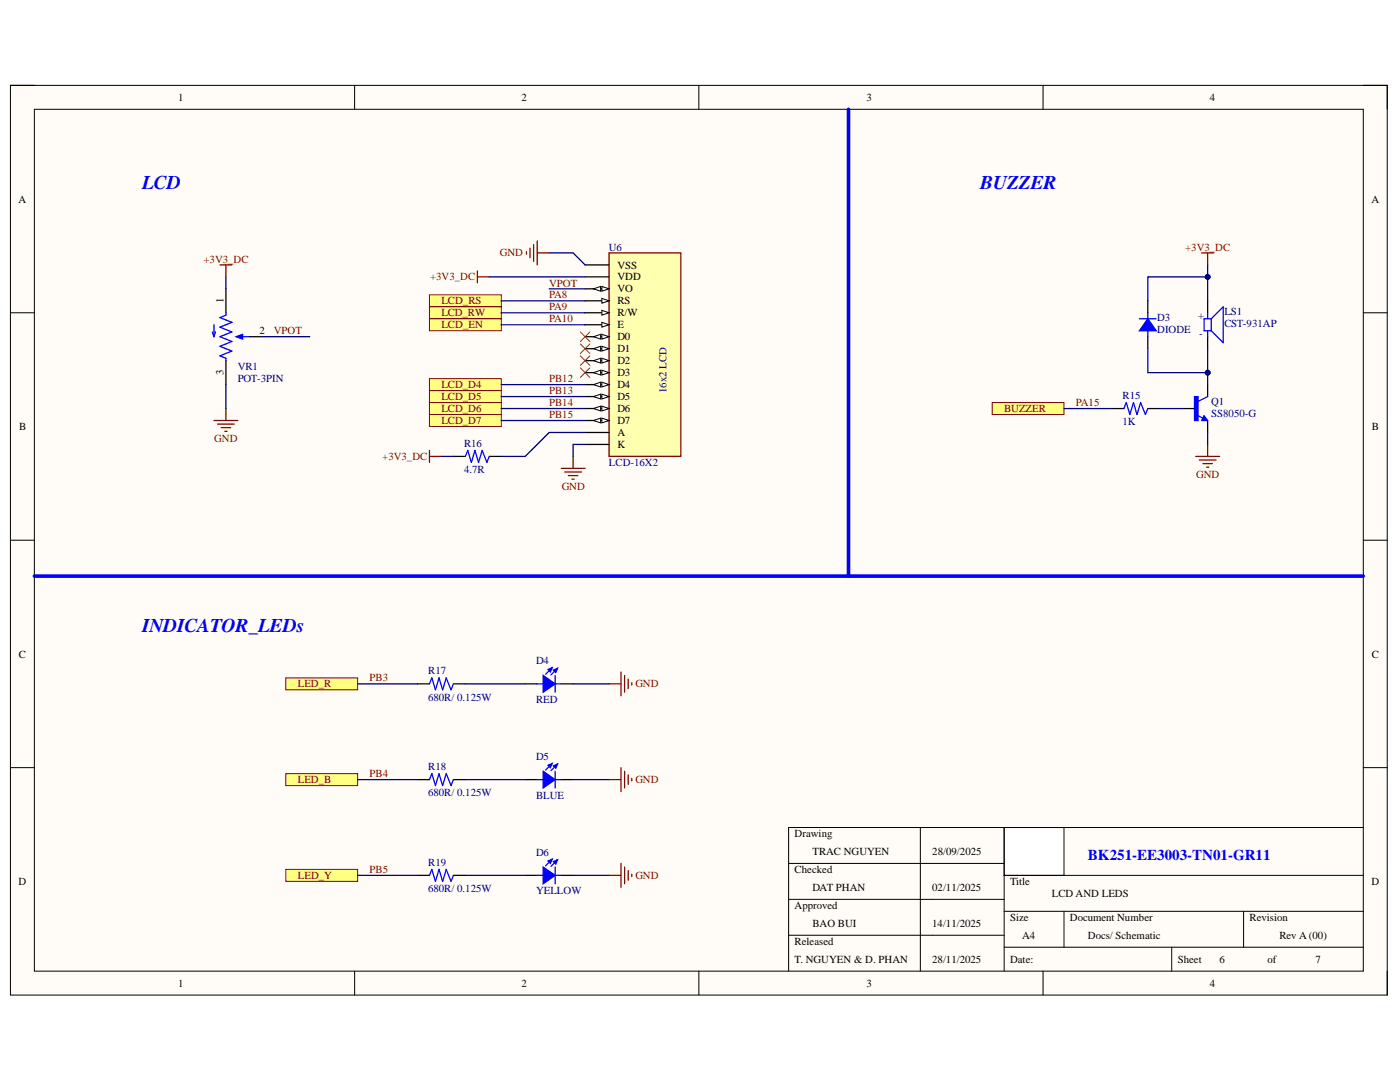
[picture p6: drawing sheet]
<svg xmlns="http://www.w3.org/2000/svg" width="279mm" height="216mm" viewBox="0 0 279 216" stroke-linecap="round" stroke-linejoin="round" font-family="sans-serif">
<defs><g id="words">
<g font-size="3.9" fill="#00f">
<text x="28.4" y="37.7">LCD</text>
<text x="195.6" y="37.7">BUZZER</text>
<text x="28.4" y="126">INDICATOR_LEDs</text>
</g>
<text font-size="3" fill="#00f" x="217.1" y="171.6">BK251-EE3003-TN01-GR11</text>
<g font-size="2.2">
<text x="35.6" y="20.1">1</text>
<text x="104.1" y="20.1">2</text>
<text x="172.9" y="20.1">3</text>
<text x="241.5" y="20.1">4</text>
<text x="3.7" y="40.4">A</text>
<text x="273.7" y="40.4">A</text>
<text x="123.2" y="53.6">VSS</text>
<text x="123.2" y="55.9">VDD</text>
<text x="123.2" y="58.4">VO</text>
<text x="44.6" y="60.5" transform="rotate(-90 44.6 60.5)">1</text>
<text x="123.2" y="60.7">RS</text>
<text x="123.2" y="63.1">R/W</text>
<text x="123.2" y="65.5">E</text>
<text x="51.8" y="66.7">2</text>
<text x="123.2" y="67.9">D0</text>
<text x="123.2" y="70.3">D1</text>
<text x="44.6" y="74.8" transform="rotate(-90 44.6 74.8)">3</text>
<text x="123.2" y="72.7">D2</text>
<text x="123.2" y="75.1">D3</text>
<text x="123.2" y="77.5">D4</text>
<text x="123.2" y="79.9">D5</text>
<text x="123.2" y="82.2">D6</text>
<text x="3.8" y="85.8">B</text>
<text x="123.2" y="87">A</text>
<text x="123.2" y="89.4">K</text>
<text x="123.2" y="84.6">D7</text>
<text x="273.8" y="85.8">B</text>
<text x="3.8" y="131.2">C</text>
<text x="273.8" y="131.2">C</text>
<text x="158.6" y="167">Drawing</text>
<text x="162.1" y="170.6">TRAC NGUYEN</text>
<text x="186.1" y="170.6">28/09/2025</text>
<text x="3.7" y="176.6">D</text>
<text x="158.6" y="174.2">Checked</text>
<text x="162.1" y="177.8">DAT PHAN</text>
<text x="186.1" y="177.8">02/11/2025</text>
<text x="201.6" y="176.6">Title</text>
<text x="209.9" y="179">LCD AND LEDS</text>
<text x="273.7" y="176.6">D</text>
<text x="158.6" y="181.4">Approved</text>
<text x="162.1" y="184.9">BAO BUI</text>
<text x="186.1" y="184.9">14/11/2025</text>
<text x="201.6" y="183.8">Size</text>
<text x="213.5" y="183.8">Document Number</text>
<text x="249.4" y="183.8">Revision</text>
<text x="158.6" y="188.5">Released</text>
<text x="204" y="187.3">A4</text>
<text x="217.1" y="187.3">Docs/ Schematic</text>
<text x="255.3" y="187.3">Rev A(00)</text>
<text x="35.6" y="196.9">1</text>
<text x="104.1" y="196.9">2</text>
<text x="158.6" y="192.1">T. NGUYEN &amp; D. PHAN</text>
<text x="172.9" y="196.9">3</text>
<text x="186.1" y="192.1">28/11/2025</text>
<text x="201.6" y="192.1">Date:</text>
<text x="235.1" y="192.1">Sheet</text>
<text x="241.5" y="196.9">4</text>
<text x="243.4" y="192.1">6</text>
<text x="252.9" y="192.1">of</text>
<text x="262.5" y="192.1">7</text>
</g>
<g font-size="2.2" fill="#800000">
<text x="40.6" y="52.4">+3V3_DC</text>
<text x="99.8" y="51.2">GND</text>
<text x="236.5" y="50">+3V3_DC</text>
<text x="85.8" y="55.9">+3V3_DC</text>
<text x="109.6" y="57.2">VPOT</text>
<text x="109.6" y="59.5">PA8</text>
<text x="88.1" y="60.7">LCD_RS</text>
<text x="88.1" y="63.1">LCD_RW</text>
<text x="88.1" y="65.5">LCD_EN</text>
<text x="109.6" y="61.9">PA9</text>
<text x="109.6" y="64.3">PA10</text>
<text x="54.7" y="66.7">VPOT</text>
<text x="88.1" y="77.5">LCD_D4</text>
<text x="109.6" y="76.3">PB12</text>
<text x="88.1" y="79.9">LCD_D5</text>
<text x="88.1" y="82.2">LCD_D6</text>
<text x="109.6" y="78.6">PB13</text>
<text x="109.6" y="81">PB14</text>
<text x="109.6" y="83.4">PB15</text>
<text x="200.4" y="82.2">BUZZER</text>
<text x="214.7" y="81">PA15</text>
<text x="42.8" y="88.2">GND</text>
<text x="88.1" y="84.6">LCD_D7</text>
<text x="76.3" y="91.8">+3V3_DC</text>
<text x="238.7" y="95.4">GND</text>
<text x="112.1" y="97.8">GND</text>
<text x="59.4" y="137.2">LED_R</text>
<text x="73.8" y="136">PB3</text>
<text x="126.8" y="137.2">GND</text>
<text x="73.8" y="155.1">PB4</text>
<text x="59.4" y="156.3">LED_B</text>
<text x="126.8" y="156.3">GND</text>
<text x="59.4" y="175.4">LED_Y</text>
<text x="73.8" y="174.2">PB5</text>
<text x="126.8" y="175.4">GND</text>
</g>
<g font-size="2.2" fill="#000080">
<text x="121.5" y="50">U6</text>
<text x="231" y="64.1">D3</text>
<text x="239.1" y="63.6">+</text>
<text x="244.3" y="62.9">LS1</text>
<text x="244.3" y="65.3">CST-931AP</text>
<text x="231" y="66.5">DIODE</text>
<text x="239.3" y="67.2">-</text>
<text x="47.5" y="73.9">VR1</text>
<text x="47.5" y="76.3">POT-3PIN</text>
<text x="133" y="78.4" transform="rotate(-90 133 78.4)">16x2 LCD</text>
<text x="224" y="79.6">R15</text>
<text x="241.7" y="80.8">Q1</text>
<text x="241.7" y="83.2">SS8050-G</text>
<text x="92.6" y="89.2">R16</text>
<text x="224" y="84.9">1K</text>
<text x="92.6" y="94.4">4.7R</text>
<text x="121.5" y="93">LCD-16X2</text>
<text x="85.5" y="134.5">R17</text>
<text x="107" y="132.5">D4</text>
<text x="85.5" y="139.8">680R/ 0.125W</text>
<text x="107" y="140.3">RED</text>
<text x="85.5" y="153.6">R18</text>
<text x="107" y="151.6">D5</text>
<text x="85.5" y="158.9">680R/ 0.125W</text>
<text x="107" y="159.4">BLUE</text>
<text x="85.5" y="172.8">R19</text>
<text x="107" y="170.8">D6</text>
<text x="85.5" y="178">680R/ 0.125W</text>
<text x="107" y="178.5">YELLOW</text>
</g>
</g></defs>
<path d="M2.1 17h274.8v181.6h-274.8z" fill-rule="evenodd" fill="#fffcf8"/>
<path d="M2.1 17h274.8v181.6h-274.8z" fill="none" stroke="#000" stroke-width=".2"/>
<path d="M6.9 21.8h265.2v172h-265.2z" fill-rule="evenodd" fill="#fffcf8"/>
<g fill="none" stroke="#000" stroke-width=".2">
<path d="M2.1 17h4.8M70.8 17v4.8M139.5 17v4.8M208.2 17v4.8M272.1 17h4.8v4.8M6.9 21.8h265.2v172h-265.2zM2.1 62.4h4.8M272.1 62.4h4.8M2.1 107.8h4.8M272.1 107.8h4.8M2.1 153.2h4.8M272.1 153.2h4.8"/>
<path d="M70.8 193.8v4.8M139.5 193.8v4.8M208.2 193.8v4.8M276.9 193.8v4.8"/>
</g>
<path d="M121.5 50.5h14.4v40.6h-14.4z" fill-rule="evenodd" fill="#ffffb0"/>
<path d="M121.5 50.5h14.4v40.6h-14.4z" fill="none" stroke="#800000" stroke-width=".25"/>
<path d="M116.8 52.9h4.7M116.8 55.2h4.7M116.8 57.6h4.7" fill="none" stroke="#000" stroke-width=".25"/>
<path d="M120.1 57.2l1.4 .4-1.4 .5z" fill="#f8fcff"/>
<path d="M120.1 57.2l1.4 .4-1.4 .5z" fill="none" stroke="#000" stroke-width=".2"/>
<path d="M118.4 57.6l1.5-.4v.9z" fill="#f8fcff"/>
<path d="M118.4 57.6l1.5-.4v.9z" fill="none" stroke="#000" stroke-width=".2"/>
<path d="M116.8 60h4.7" fill="none" stroke="#000" stroke-width=".25"/>
<path d="M120.1 59.5l1.4 .5-1.4 .5z" fill="#f8fcff"/>
<path d="M120.1 59.5l1.4 .5-1.4 .5z" fill="none" stroke="#000" stroke-width=".2"/>
<path d="M116.8 62.4h4.7" fill="none" stroke="#000" stroke-width=".25"/>
<path d="M120.1 61.9l1.4 .5-1.4 .5z" fill="#f8fcff"/>
<path d="M120.1 61.9l1.4 .5-1.4 .5z" fill="none" stroke="#000" stroke-width=".2"/>
<path d="M116.8 64.8h4.7" fill="none" stroke="#000" stroke-width=".25"/>
<path d="M120.1 64.3l1.4 .5-1.4 .5z" fill="#f8fcff"/>
<path d="M120.1 64.3l1.4 .5-1.4 .5z" fill="none" stroke="#000" stroke-width=".2"/>
<path d="M116.8 67.2h4.7M116.8 86.3h4.7M116.8 88.7h4.7" fill="none" stroke="#000" stroke-width=".25"/>
<path d="M120.1 66.7l1.4 .5-1.4 .5z" fill="#f8fcff"/>
<path d="M120.1 66.7l1.4 .5-1.4 .5z" fill="none" stroke="#000" stroke-width=".2"/>
<path d="M118.4 67.2l1.5-.5v1z" fill="#f8fcff"/>
<path d="M118.4 67.2l1.5-.5v1z" fill="none" stroke="#000" stroke-width=".2"/>
<path d="M116.8 69.6h4.7" fill="none" stroke="#000" stroke-width=".25"/>
<path d="M120.1 69.1l1.4 .5-1.4 .5z" fill="#f8fcff"/>
<path d="M120.1 69.1l1.4 .5-1.4 .5z" fill="none" stroke="#000" stroke-width=".2"/>
<path d="M118.4 69.6l1.5-.5v1z" fill="#f8fcff"/>
<path d="M118.4 69.6l1.5-.5v1z" fill="none" stroke="#000" stroke-width=".2"/>
<path d="M116.8 72h4.7" fill="none" stroke="#000" stroke-width=".25"/>
<path d="M120.1 71.5l1.4 .5-1.4 .4z" fill="#f8fcff"/>
<path d="M120.1 71.5l1.4 .5-1.4 .4z" fill="none" stroke="#000" stroke-width=".2"/>
<path d="M118.4 72l1.5-.5v.9z" fill="#f8fcff"/>
<path d="M118.4 72l1.5-.5v.9z" fill="none" stroke="#000" stroke-width=".2"/>
<path d="M116.8 74.4h4.7" fill="none" stroke="#000" stroke-width=".25"/>
<path d="M120.1 73.9l1.4 .5-1.4 .4z" fill="#f8fcff"/>
<path d="M120.1 73.9l1.4 .5-1.4 .4z" fill="none" stroke="#000" stroke-width=".2"/>
<path d="M118.4 74.4l1.5-.5v.9z" fill="#f8fcff"/>
<path d="M118.4 74.4l1.5-.5v.9z" fill="none" stroke="#000" stroke-width=".2"/>
<path d="M116.8 76.7h4.7" fill="none" stroke="#000" stroke-width=".25"/>
<path d="M120.1 76.3l1.4 .4-1.4 .5z" fill="#f8fcff"/>
<path d="M120.1 76.3l1.4 .4-1.4 .5z" fill="none" stroke="#000" stroke-width=".2"/>
<path d="M118.4 76.7l1.5-.4v.9z" fill="#f8fcff"/>
<path d="M118.4 76.7l1.5-.4v.9z" fill="none" stroke="#000" stroke-width=".2"/>
<path d="M116.8 79.1h4.7" fill="none" stroke="#000" stroke-width=".25"/>
<path d="M120.1 78.7l1.4 .4-1.4 .5z" fill="#f8fcff"/>
<path d="M120.1 78.7l1.4 .4-1.4 .5z" fill="none" stroke="#000" stroke-width=".2"/>
<path d="M118.4 79.1l1.5-.4v.9z" fill="#f8fcff"/>
<path d="M118.4 79.1l1.5-.4v.9z" fill="none" stroke="#000" stroke-width=".2"/>
<path d="M116.8 81.5h4.7" fill="none" stroke="#000" stroke-width=".25"/>
<path d="M120.1 81l1.4 .5-1.4 .5z" fill="#f8fcff"/>
<path d="M120.1 81l1.4 .5-1.4 .5z" fill="none" stroke="#000" stroke-width=".2"/>
<path d="M118.4 81.5l1.5-.5v1z" fill="#f8fcff"/>
<path d="M118.4 81.5l1.5-.5v1z" fill="none" stroke="#000" stroke-width=".2"/>
<path d="M116.8 83.9h4.7" fill="none" stroke="#000" stroke-width=".25"/>
<path d="M120.1 83.4l1.4 .5-1.4 .5z" fill="#f8fcff"/>
<path d="M120.1 83.4l1.4 .5-1.4 .5z" fill="none" stroke="#000" stroke-width=".2"/>
<path d="M118.4 83.9l1.5-.5v1z" fill="#f8fcff"/>
<path d="M118.4 83.9l1.5-.5v1z" fill="none" stroke="#000" stroke-width=".2"/>
<path d="M104.8 136.5h2.4M112 136.5h2.4" fill="none" stroke="#000" stroke-width=".25"/>
<path d="M108.4 134.8l2.4 1.7-2.4 1.6z" fill="#00f"/>
<path d="M107.2 136.5h1.2M108.4 134.8l2.4 1.7-2.4 1.6zM110.2 133.2l-1.3 1.3M110.8 136.5h1.2M110.8 134.8v3.3M111.3 133.4l-1.3 1.3" fill="none" stroke="#00f" stroke-width=".25"/>
<path d="M109.4 133.6l.8-.4-.4 .9z" fill="#00f"/>
<path d="M109.4 133.6l.8-.4-.4 .9z" fill="none" stroke="#00f" stroke-width=".25"/>
<path d="M110.4 133.7l.9-.3-.4 .8z" fill="#00f"/>
<path d="M110.4 133.7l.9-.3-.4 .8z" fill="none" stroke="#00f" stroke-width=".25"/>
<path d="M121.5 136.5h2.4M123.9 134.1v4.7M124.7 134.8v3.3M125.4 135.5v1.9M126.1 136.2v.5" fill="none" stroke="#800000" stroke-width=".25"/>
<path d="M104.8 155.6h2.4M112 155.6h2.4" fill="none" stroke="#000" stroke-width=".25"/>
<path d="M108.4 153.9l2.4 1.7-2.4 1.6z" fill="#00f"/>
<path d="M107.2 155.6h1.2M108.4 153.9l2.4 1.7-2.4 1.6zM110.2 152.3l-1.3 1.4M110.8 155.6h1.2M110.8 153.9v3.3M111.3 152.5l-1.3 1.3" fill="none" stroke="#00f" stroke-width=".25"/>
<path d="M109.4 152.7l.8-.4-.4 .9z" fill="#00f"/>
<path d="M109.4 152.7l.8-.4-.4 .9z" fill="none" stroke="#00f" stroke-width=".25"/>
<path d="M110.4 152.8l.9-.3-.4 .8z" fill="#00f"/>
<path d="M110.4 152.8l.9-.3-.4 .8z" fill="none" stroke="#00f" stroke-width=".25"/>
<path d="M121.5 155.6h2.4M123.9 153.2v4.8M124.7 153.9v3.3M125.4 154.6v1.9M126.1 155.3v.5" fill="none" stroke="#800000" stroke-width=".25"/>
<path d="M104.8 174.7h2.4M112 174.7h2.4" fill="none" stroke="#000" stroke-width=".25"/>
<path d="M108.4 173l2.4 1.7-2.4 1.7z" fill="#00f"/>
<path d="M107.2 174.7h1.2M108.4 173l2.4 1.7-2.4 1.7zM110.2 171.4l-1.3 1.4M110.8 174.7h1.2M110.8 173v3.4M111.3 171.6l-1.3 1.3" fill="none" stroke="#00f" stroke-width=".25"/>
<path d="M109.4 171.8l.8-.4-.4 .9z" fill="#00f"/>
<path d="M109.4 171.8l.8-.4-.4 .9z" fill="none" stroke="#00f" stroke-width=".25"/>
<path d="M110.4 171.9l.9-.3-.4 .8z" fill="#00f"/>
<path d="M110.4 171.9l.9-.3-.4 .8z" fill="none" stroke="#00f" stroke-width=".25"/>
<path d="M121.6 174.7h2.3M123.9 172.3v4.8M124.7 173v3.4M125.4 173.7v1.9M126.1 174.4v.5" fill="none" stroke="#800000" stroke-width=".25"/>
<path d="M57 135.3h14.4v2.4h-14.4z" fill-rule="evenodd" fill="#ffff80"/>
<path d="M57 135.3h14.4v2.4h-14.4z" fill="none" stroke="#800000" stroke-width=".2"/>
<path d="M57 154.4h14.4v2.4h-14.4z" fill-rule="evenodd" fill="#ffff80"/>
<path d="M57 154.4h14.4v2.4h-14.4z" fill="none" stroke="#800000" stroke-width=".2"/>
<path d="M57 173.5h14.4v2.4h-14.4z" fill-rule="evenodd" fill="#ffff80"/>
<path d="M57 173.5h14.4v2.4h-14.4z" fill="none" stroke="#800000" stroke-width=".2"/>
<path d="M95.3 54.1v2.3M95.3 55.2h2.4M105.1 50.2v.5M105.8 49.5v1.9M106.5 48.8v3.3M107.2 48.1v4.8M107.2 50.5h2.4" fill="none" stroke="#800000" stroke-width=".25"/>
<path d="M241 60v2.4M241 67.2v2.4" fill="none" stroke="#000" stroke-width=".25"/>
<path d="M241 62.4v1.2M241 66v1.2M241.7 63.6l2.4-2.4v7.2l-2.4-2.4M241.7 63.6h-1.4v2.4h1.4M241.7 63.6v2.4" fill="none" stroke="#00f" stroke-width=".25"/>
<path d="M85.7 75.5h14.3v2.4h-14.3z" fill-rule="evenodd" fill="#ffff80"/>
<path d="M85.7 75.5h14.3v2.4h-14.3z" fill="none" stroke="#800000" stroke-width=".2"/>
<path d="M85.7 77.9h14.3v2.4h-14.3z" fill-rule="evenodd" fill="#ffff80"/>
<path d="M85.7 77.9h14.3v2.4h-14.3z" fill="none" stroke="#800000" stroke-width=".2"/>
<path d="M85.7 80.3h14.3v2.4h-14.3z" fill-rule="evenodd" fill="#ffff80"/>
<path d="M85.7 80.3h14.3v2.4h-14.3z" fill="none" stroke="#800000" stroke-width=".2"/>
<path d="M85.7 82.7h14.3v2.4h-14.3z" fill-rule="evenodd" fill="#ffff80"/>
<path d="M85.7 82.7h14.3v2.4h-14.3z" fill="none" stroke="#800000" stroke-width=".2"/>
<path d="M85.7 58.8h14.3v2.4h-14.3z" fill-rule="evenodd" fill="#ffff80"/>
<path d="M85.7 58.8h14.3v2.4h-14.3z" fill="none" stroke="#800000" stroke-width=".2"/>
<path d="M85.7 61.2h14.3v2.4h-14.3z" fill-rule="evenodd" fill="#ffff80"/>
<path d="M85.7 61.2h14.3v2.4h-14.3z" fill="none" stroke="#800000" stroke-width=".2"/>
<path d="M85.7 63.6h14.3v2.4h-14.3z" fill-rule="evenodd" fill="#ffff80"/>
<path d="M85.7 63.6h14.3v2.4h-14.3z" fill="none" stroke="#800000" stroke-width=".2"/>
<path d="M198 80.3h14.3v2.4h-14.3z" fill-rule="evenodd" fill="#ffff80"/>
<path d="M198 80.3h14.3v2.4h-14.3z" fill="none" stroke="#800000" stroke-width=".2"/>
<path d="M241 76.7v2.4M236.2 81.5h2.4M241 83.9v2.4" fill="none" stroke="#000" stroke-width=".25"/>
<path d="M241 79.1l-1.9 1" fill="none" stroke="#00f" stroke-width=".25"/>
<path d="M238.4 79.1h.7v4.8h-.7z" fill-rule="evenodd" fill="#00f"/>
<path d="M47.5 67.2h2.4M238.4 79.1h.7v4.8h-.7zM224.3 81.5l.5-1.2 .7 2.4 .7-2.4 .7 2.4 .7-2.4 1 2.4 .5-1.2M238.9 82.9l1.2 .5M240.3 83l.7 .9h-1.2zM240.3 83.4l.1 .3h-.3l.2-.5 .5 .6h-.7M85.7 136.5l.5-1.2 .7 2.4 .7-2.4 .7 2.4 .8-2.4 .9 2.4 .5-1.2M85.7 155.6l.5-1.2 .7 2.4 .7-2.4 .7 2.4 .8-2.4 .9 2.4 .5-1.2M85.7 174.7l.5-1.2 .7 2.4 .7-2.4 .7 2.4 .8-2.4 .9 2.4 .5-1.2" fill="none" stroke="#00f" stroke-width=".25"/>
<path d="M239.8 50.5h2.4M241 50.5v2.4M238.6 91.1h4.8M239.3 91.8h3.4M240.1 92.5h1.9M240.8 93.2h.5M241 88.7v2.4" fill="none" stroke="#800000" stroke-width=".25"/>
<path d="M221.9 81.5h2.4M229.1 81.5h2.4M83.3 136.5h2.4M90.5 136.5h2.4M83.3 155.6h2.4M90.5 155.6h2.4M83.3 174.7h2.4M90.5 174.7h2.4" fill="none" stroke="#000" stroke-width=".25"/>
<path d="M47.1 67.2l1.3-.5v1z" fill="#00f"/>
<path d="M42.4 66.2l.3 1M42.7 64.8v2.4M43 66.2l-.3 1M45.1 62.4v.5l-1.2 .5 2.4 .9-2.4 1 2.4 .9-2.4 1 2.4 .9-2.4 1 2.4 1-2.4 .9 1.2 .5v.5M47.1 67.2l1.3-.5v1zM92.9 91.1l.5-1.2 .7 2.4 .7-2.4 .7 2.4 .7-2.4 1 2.4 .5-1.2" fill="none" stroke="#00f" stroke-width=".25"/>
<path d="M45.1 57.6v4.8M45.1 72v4.7M49.9 67.2h2.4M229.1 60v2.4M229.1 67.2v2.4M90.5 91.1h2.4M97.7 91.1h2.3" fill="none" stroke="#000" stroke-width=".25"/>
<g fill="none" stroke="#800000" stroke-width=".25">
<path d="M43.9 52.9h2.4M45.1 52.9v2.3M42.7 83.9h4.8M43.4 84.6h3.4M44.1 85.3h1.9M44.8 86.1h.5M45.1 81.5v2.4M85.7 89.9v2.4M85.7 91.1h2.4M112 93.5h4.8M112.7 94.2h3.4M113.4 94.9h1.9"/>
<path d="M114.1 95.6h.5M114.4 91.1v2.4"/>
</g>
<path d="M229.1 63.6l1.6 2.4h-3.3z" fill="#00f"/>
<path d="M227.4 63.6h3.3M229.1 63.6l1.6 2.4h-3.3zM229.1 62.4v1.2M229.1 66v1.2" fill="none" stroke="#00f" stroke-width=".25"/>
<path d="M169.3 21.8v93.2M6.9 115h265.2" fill="none" stroke="#00f" stroke-width=".72"/>
<path d="M115.8 66.2l1.9 1.9M115.8 68.6l1.9 1.9M115.8 71l1.9 1.9M115.8 73.4l1.9 1.9M117.7 66.2l-1.9 1.9M117.7 68.6l-1.9 1.9M117.7 71l-1.9 1.9M117.7 73.4l-1.9 1.9" fill="none" stroke="#f00" stroke-width=".2"/>
<path d="M241 52.9v7.1M71.4 136.5h11.9M92.9 136.5h11.9M114.4 136.5h7.1M71.4 155.6h11.9M92.9 155.6h11.9M114.4 155.6h7.1M71.4 174.7h11.9M92.9 174.7h11.9M114.4 174.7h7.2" fill="none" stroke="#000080" stroke-width=".25"/>
<circle cx="241" cy="55.2" r=".48" fill="#000080"/>
<circle cx="241" cy="55.2" r=".48" fill="none" stroke="#000080" stroke-width=".2"/>
<path d="M241 69.6v7.1" fill="none" stroke="#000080" stroke-width=".25"/>
<circle cx="241" cy="74.4" r=".48" fill="#000080"/>
<circle cx="241" cy="74.4" r=".48" fill="none" stroke="#000080" stroke-width=".2"/>
<path d="M45.1 55.2v2.4M241 55.3h-11.9v4.7M45.1 76.7v4.8M52.3 67.2h9.5M88.1 91.1h2.4M231.5 81.5h4.7M241 86.3v2.4" fill="none" stroke="#000080" stroke-width=".25"/>
<circle cx="241" cy="55.2" r=".48" fill="#000080"/>
<circle cx="241" cy="55.2" r=".48" fill="none" stroke="#000080" stroke-width=".2"/>
<path d="M229.1 69.6v4.8h11.9" fill="none" stroke="#000080" stroke-width=".25"/>
<circle cx="241" cy="74.4" r=".48" fill="#000080"/>
<circle cx="241" cy="74.4" r=".48" fill="none" stroke="#000080" stroke-width=".2"/>
<g fill="none" stroke="#000080" stroke-width=".25">
<path d="M97.7 55.2h19.1M109.6 50.5h4.8l2.4 2.4M109.6 57.6h7.2M100 79.1h16.8M100 76.7h16.8M100 64.8h16.8M100 62.4h16.8M100 60h16.8M100 81.5h16.8M100 83.9h16.8M116.8 88.7h-2.4v2.4M116.8 86.3h-7.2l-4.8 4.8h-4.8"/>
<path d="M212.3 81.5h9.6"/>
</g>
<path d="M200.4 165.1h11.9v9.6h-11.9z" fill-rule="evenodd" fill="#fff"/>
<g fill="none" stroke="#000" stroke-width=".2">
<path d="M157.4 172.3h43M157.4 179.5h43M183.7 165.1v28.7M200.4 165.1h11.9v9.6h-11.9zM200.4 165.1v28.7M200.4 174.7h71.7M272.1 165.1h-114.7v28.7M157.4 186.6h43M200.4 181.8h71.7M200.4 189h71.7M212.3 181.8v7.2M233.8 189v4.8"/>
<path d="M248.2 181.8v7.2"/>
</g>
<use href="#words"/>
</svg>
